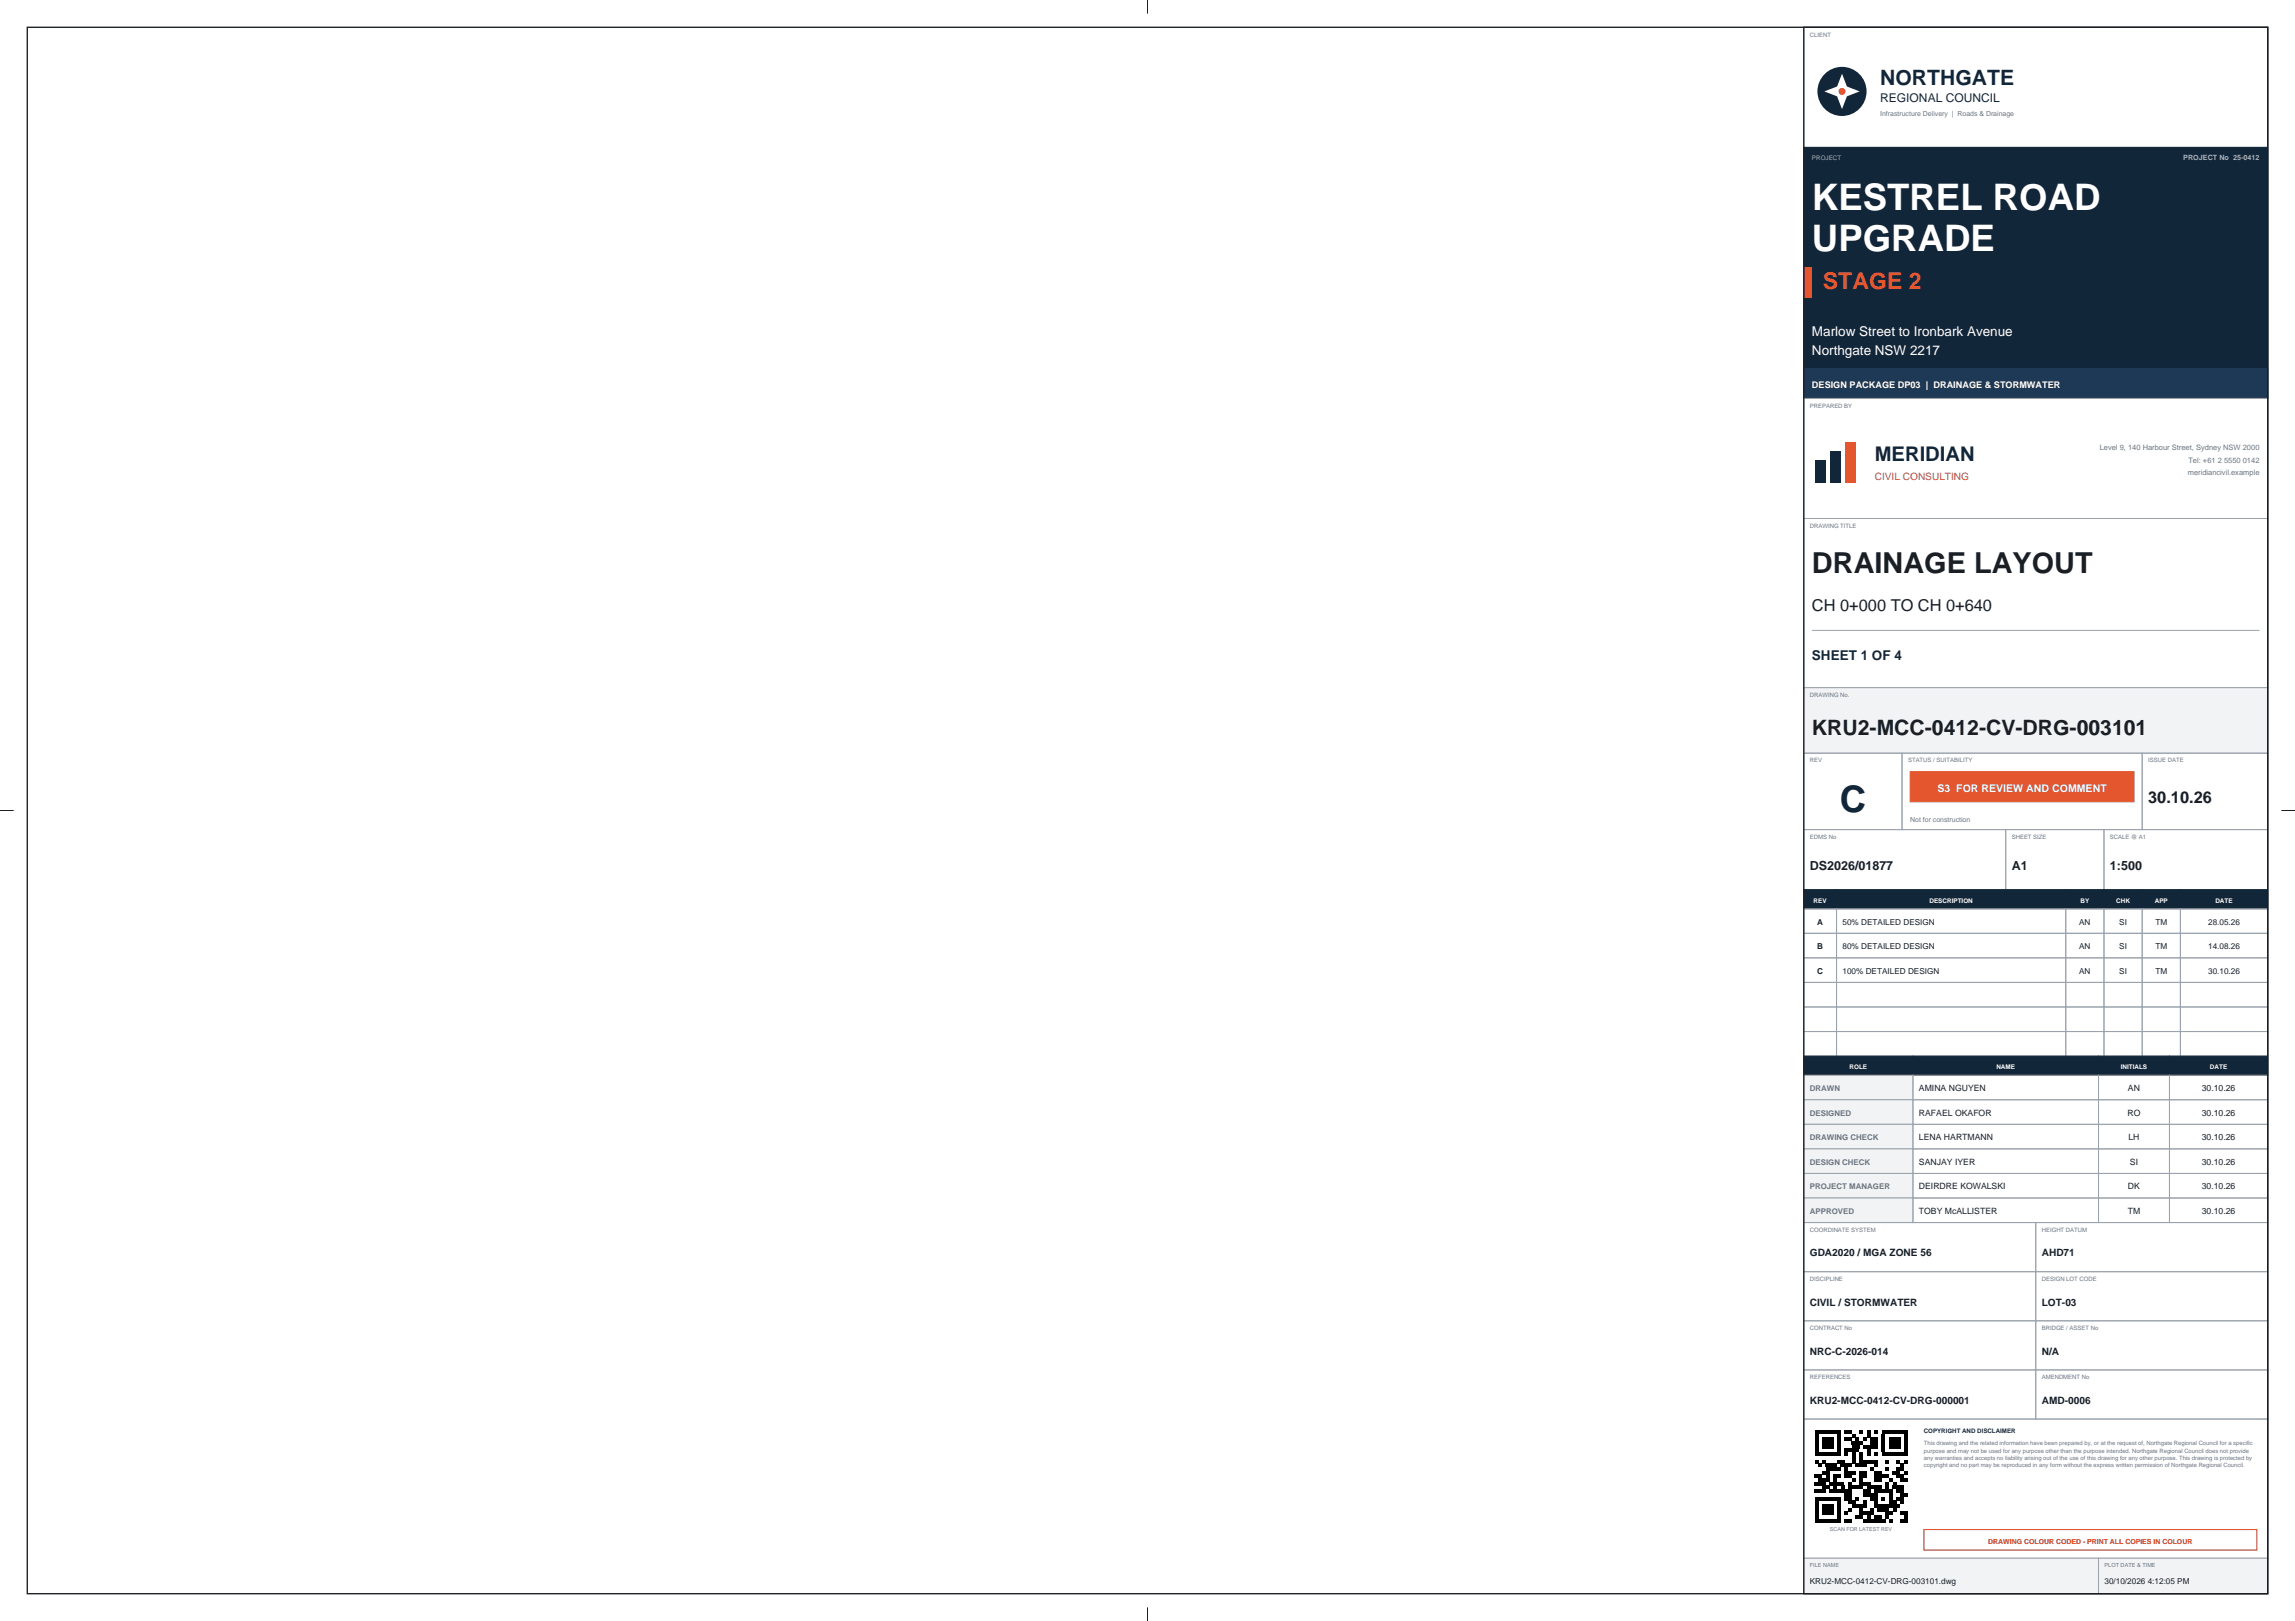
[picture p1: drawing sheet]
<svg xmlns="http://www.w3.org/2000/svg" width="841mm" height="594mm" viewBox="0 0 841 594" stroke-linecap="round" stroke-linejoin="round" font-family="sans-serif">
<defs><g id="words">
<g font-size="13.4" fill="#fff">
<text x="664" y="77">KESTREL ROAD</text>
<text x="664" y="92">UPGRADE</text>
</g>
<text font-size="13.4" fill="#12263a" x="674.2" y="297.5">C</text>
<text font-size="10.6" fill="#1b1f24" x="664" y="210">DRAINAGE LAYOUT</text>
<text font-size="8.5" fill="#e4572e" x="668" y="106">STAGE 2</text>
<text font-size="7.8" fill="#12263a" x="689" y="31.3">NORTHGATE</text>
<text font-size="7.8" fill="#1b1f24" x="664" y="269.5">KRU2-MCC-0412-CV-DRG-003101</text>
<text font-size="7.4" fill="#12263a" x="687" y="169">MERIDIAN</text>
<g font-size="6" fill="#1b1f24">
<text x="664" y="224">CH 0+000 TO CH 0+640</text>
<text x="787.2" y="294.2">30.10.26</text>
</g>
<g font-size="4.9" fill="#fff">
<text x="664" y="123">Marlow Street to Ironbark Avenue</text>
<text x="664" y="130">Northgate NSW 2217</text>
</g>
<text font-size="4.9" fill="#12263a" x="664" y="242">SHEET 1 OF 4</text>
<g font-size="4.6" fill="#1b1f24">
<text x="663.2" y="318.7">DS2026/01877</text>
<text x="737.2" y="318.7">A1</text>
<text x="773.2" y="318.7">1:500</text>
</g>
<text font-size="4.4" fill="#12263a" x="689" y="37.3">REGIONAL COUNCIL</text>
<text font-size="3.9" fill="#fff" x="710" y="290.3">S3 FOR REVIEW AND COMMENT</text>
<text font-size="3.7" fill="#e4572e" x="687" y="176">CIVIL CONSULTING</text>
<g font-size="3.7" fill="#1b1f24">
<text x="663.2" y="460.4">GDA2020 / MGA ZONE 56</text>
<text x="748.2" y="460.4">AHD71</text>
<text x="663.2" y="478.4">CIVIL / STORMWATER</text>
<text x="748.2" y="478.4">LOT-03</text>
<text x="663.2" y="496.4">NRC-C-2026-014</text>
<text x="748.2" y="496.4">N/A</text>
<text x="663.2" y="514.4">KRU2-MCC-0412-CV-DRG-000001</text>
<text x="748.2" y="514.4">AMD-0006</text>
</g>
<text font-size="3.4" fill="#fff" x="664" y="142.1">DESIGN PACKAGE DP03 | DRAINAGE &amp; STORMWATER</text>
<g font-size="3.2" fill="#1b1f24">
<text x="703.2" y="399.8">AMINA NGUYEN</text>
<text x="779.8" y="399.8">AN</text>
<text x="806.8" y="399.8">30.10.26</text>
<text x="703.2" y="408.8">RAFAEL OKAFOR</text>
<text x="779.6" y="408.8">RO</text>
<text x="806.8" y="408.8">30.10.26</text>
<text x="703.2" y="417.8">LENA HARTMANN</text>
<text x="780" y="417.8">LH</text>
<text x="806.8" y="417.8">30.10.26</text>
<text x="703.2" y="426.8">SANJAY IYER</text>
<text x="780.5" y="426.8">SI</text>
<text x="806.8" y="426.8">30.10.26</text>
<text x="703.2" y="435.8">DEIRDRE KOWALSKI</text>
<text x="779.8" y="435.8">DK</text>
<text x="806.8" y="435.8">30.10.26</text>
<text x="703.2" y="444.8">TOBY McALLISTER</text>
<text x="779.7" y="444.8">TM</text>
<text x="806.8" y="444.8">30.10.26</text>
</g>
<g font-size="3" fill="#1b1f24">
<text x="665.9" y="338.8">A</text>
<text x="675.2" y="338.8">50% DETAILED DESIGN</text>
<text x="761.9" y="338.8">AN</text>
<text x="776.6" y="338.8">SI</text>
<text x="789.8" y="338.8">TM</text>
<text x="809.2" y="338.8">28.05.26</text>
<text x="665.9" y="347.8">B</text>
<text x="675.2" y="347.8">80% DETAILED DESIGN</text>
<text x="761.9" y="347.8">AN</text>
<text x="776.6" y="347.8">SI</text>
<text x="789.8" y="347.8">TM</text>
<text x="809.2" y="347.8">14.08.26</text>
<text x="665.9" y="356.8">C</text>
<text x="675.2" y="356.8">100% DETAILED DESIGN</text>
<text x="761.9" y="356.8">AN</text>
<text x="776.6" y="356.8">SI</text>
<text x="789.8" y="356.8">TM</text>
<text x="809.2" y="356.8">30.10.26</text>
<text x="663.2" y="580.4">KRU2-MCC-0412-CV-DRG-003101.dwg</text>
<text x="771.2" y="580.4">30/10/2026 4:12:05 PM</text>
</g>
<g font-size="2.9" fill="#6b7480">
<text x="663.2" y="399.8">DRAWN</text>
<text x="663.2" y="408.8">DESIGNED</text>
<text x="663.2" y="417.8">DRAWING CHECK</text>
<text x="663.2" y="426.8">DESIGN CHECK</text>
<text x="663.2" y="435.8">PROJECT MANAGER</text>
<text x="663.2" y="444.8">APPROVED</text>
</g>
<g font-size="2.8" fill="#6b7480">
<text x="769.4" y="165">Level 9, 140 Harbour Street, Sydney NSW 2000</text>
<text x="801.9" y="169.6">Tel: +61 2 5550 0142</text>
<text x="801.7" y="174.2">meridiancivil.example</text>
</g>
<text font-size="2.6" fill="#9fb3c8" x="800.1" y="58.5">PROJECT No 25-0412</text>
<g font-size="2.5" fill="#6b7480">
<text x="689" y="42.5">Infrastructure Delivery | Roads &amp; Drainage</text>
<text x="700" y="301.2">Not for construction</text>
</g>
<text font-size="2.5" fill="#c8102e" x="728.6" y="565.7">DRAWING COLOUR CODED - PRINT ALL COPIES IN COLOUR</text>
<text font-size="2.3" fill="#9fb3c8" x="664" y="58.5">PROJECT</text>
<g font-size="2.3" fill="#fff">
<text x="664.6" y="330.9">REV</text>
<text x="707" y="330.9">DESCRIPTION</text>
<text x="762.4" y="330.9">BY</text>
<text x="775.5" y="330.9">CHK</text>
<text x="789.6" y="330.9">APP</text>
<text x="811.8" y="330.9">DATE</text>
<text x="677.8" y="391.9">ROLE</text>
<text x="731.6" y="391.9">NAME</text>
<text x="777.1" y="391.9">INITIALS</text>
<text x="809.8" y="391.9">DATE</text>
</g>
<text font-size="2.3" fill="#12263a" x="705" y="525.2">COPYRIGHT AND DISCLAIMER</text>
<g font-size="2.2" fill="#6b7480">
<text x="663.2" y="13.4">CLIENT</text>
<text x="663.2" y="149.4">PREPARED BY</text>
<text x="663.2" y="193.4">DRAWING TITLE</text>
<text x="663.2" y="255.4">DRAWING No.</text>
<text x="663.2" y="279.4">REV</text>
<text x="699.2" y="279.4">STATUS / SUITABILITY</text>
<text x="787.2" y="279.4">ISSUE DATE</text>
<text x="663.2" y="307.4">EDMS No</text>
<text x="737.2" y="307.4">SHEET SIZE</text>
<text x="773.2" y="307.4">SCALE @ A1</text>
<text x="663.2" y="451.4">COORDINATE SYSTEM</text>
<text x="748.2" y="451.4">HEIGHT DATUM</text>
<text x="663.2" y="469.4">DISCIPLINE</text>
<text x="748.2" y="469.4">DESIGN LOT CODE</text>
<text x="663.2" y="487.4">CONTRACT No</text>
<text x="748.2" y="487.4">BRIDGE / ASSET No</text>
<text x="663.2" y="505.4">REFERENCES</text>
<text x="748.2" y="505.4">AMENDMENT No</text>
<text x="705" y="529.6">This drawing and the related information have been prepared by, or at the request of, Northgate Regional Council for a specific</text>
<text x="705" y="532.3">purpose and may not be used for any purpose other than the purpose intended. Northgate Regional Council does not provide</text>
<text x="705" y="535">any warranties and accepts no liability arising out of the use of this drawing for any other purpose. This drawing is protected by</text>
<text x="705" y="537.7">copyright and no part may be reproduced in any form without the express written permission of Northgate Regional Council.</text>
</g>
<g font-size="2" fill="#6b7480">
<text x="670.6" y="561.2">SCAN FOR LATEST REV</text>
<text x="663.2" y="574.2">FILE NAME</text>
<text x="771.2" y="574.2">PLOT DATE &amp; TIME</text>
</g>
</g></defs>
<path d="M661 10h170v44h-170z" fill="none" stroke="#9aa3ad" stroke-width=".37"/>
<circle cx="675" cy="33.5" r="9" fill="#12263a"/>
<path d="M668.5 33.5l4.7-1.8 1.8-4.7 1.8 4.7 4.7 1.8-4.7 1.8-1.8 4.7-1.8-4.7z" fill-rule="evenodd" fill="#fff"/>
<circle cx="675" cy="33.5" r="1.26" fill="#e4572e"/>
<path d="M661 54h170v92h-170z" fill-rule="evenodd" fill="#12263a" stroke="#12263a" stroke-width=".37"/>
<path d="M661 98h3v11h-3z" fill-rule="evenodd" fill="#e4572e"/>
<path d="M661 135h170v11h-170z" fill-rule="evenodd" fill="#1d3956" stroke="#1d3956" stroke-width=".37"/>
<path d="M661 146h170v44h-170z" fill="none" stroke="#9aa3ad" stroke-width=".37"/>
<g fill="#12263a">
<path d="M665 168.8h3.9v8.2h-3.9z" fill-rule="evenodd"/>
<path d="M670.6 165.3h3.9v11.7h-3.9z" fill-rule="evenodd"/>
</g>
<path d="M676.1 162h3.9v15h-3.9z" fill-rule="evenodd" fill="#e4572e"/>
<path d="M661 190h170v62h-170zM664 231h164" fill="none" stroke="#9aa3ad" stroke-width=".37"/>
<path d="M661 252h170v24h-170z" fill-rule="evenodd" fill="#f1f3f5" stroke="#9aa3ad" stroke-width=".37"/>
<g fill="none" stroke="#9aa3ad" stroke-width=".37">
<path d="M661 276h36v28h-36zM697 276h88v28h-88zM785 276h46v28h-46zM661 304h74v22h-74zM735 304h36v22h-36zM771 304h60v22h-60zM661 333h12v9h-12zM673 333h84v9h-84zM757 333h14v9h-14zM771 333h14v9h-14zM785 333h14v9h-14zM799 333h32v9h-32z"/>
<path d="M661 342h12v9h-12zM661 351h12v9h-12zM673 342h84v9h-84zM673 351h84v9h-84zM757 342h14v9h-14zM757 351h14v9h-14zM771 342h14v9h-14zM771 351h14v9h-14zM785 342h14v9h-14zM785 351h14v9h-14zM799 342h32v9h-32zM799 351h32v9h-32z"/>
<path d="M661 360h12v9h-12zM661 369h12v9h-12zM661 378h12v9h-12zM673 360h84v9h-84zM673 369h84v9h-84zM673 378h84v9h-84zM757 360h14v9h-14zM757 369h14v9h-14zM757 378h14v9h-14zM771 360h14v9h-14zM771 369h14v9h-14zM771 378h14v9h-14z"/>
<path d="M785 360h14v9h-14zM785 369h14v9h-14zM785 378h14v9h-14zM799 360h32v9h-32zM799 369h32v9h-32zM799 378h32v9h-32z"/>
</g>
<path d="M700 282.8h82v11h-82z" fill-rule="evenodd" fill="#e4572e" stroke="#e4572e" stroke-width=".37"/>
<g fill="#12263a" stroke="#12263a" stroke-width=".37">
<path d="M661 326h12v7h-12z" fill-rule="evenodd"/>
<path d="M673 326h84v7h-84z" fill-rule="evenodd"/>
<path d="M757 326h14v7h-14z" fill-rule="evenodd"/>
<path d="M771 326h14v7h-14z" fill-rule="evenodd"/>
<path d="M785 326h14v7h-14z" fill-rule="evenodd"/>
<path d="M799 326h32v7h-32z" fill-rule="evenodd"/>
<path d="M661 387h40v7h-40z" fill-rule="evenodd"/>
<path d="M701 387h68v7h-68z" fill-rule="evenodd"/>
<path d="M769 387h26v7h-26z" fill-rule="evenodd"/>
<path d="M795 387h36v7h-36z" fill-rule="evenodd"/>
</g>
<path d="M661 394h40v9h-40z" fill-rule="evenodd" fill="#f1f3f5" stroke="#9aa3ad" stroke-width=".37"/>
<path d="M701 394h68v9h-68zM769 394h26v9h-26zM795 394h36v9h-36z" fill="none" stroke="#9aa3ad" stroke-width=".37"/>
<path d="M661 403h40v9h-40z" fill-rule="evenodd" fill="#f1f3f5" stroke="#9aa3ad" stroke-width=".37"/>
<path d="M701 403h68v9h-68zM769 403h26v9h-26zM795 403h36v9h-36z" fill="none" stroke="#9aa3ad" stroke-width=".37"/>
<path d="M661 412h40v9h-40z" fill-rule="evenodd" fill="#f1f3f5" stroke="#9aa3ad" stroke-width=".37"/>
<path d="M701 412h68v9h-68zM769 412h26v9h-26zM795 412h36v9h-36z" fill="none" stroke="#9aa3ad" stroke-width=".37"/>
<path d="M661 421h40v9h-40z" fill-rule="evenodd" fill="#f1f3f5" stroke="#9aa3ad" stroke-width=".37"/>
<path d="M701 421h68v9h-68zM769 421h26v9h-26zM795 421h36v9h-36z" fill="none" stroke="#9aa3ad" stroke-width=".37"/>
<path d="M661 430h40v9h-40z" fill-rule="evenodd" fill="#f1f3f5" stroke="#9aa3ad" stroke-width=".37"/>
<path d="M701 430h68v9h-68zM769 430h26v9h-26zM795 430h36v9h-36z" fill="none" stroke="#9aa3ad" stroke-width=".37"/>
<path d="M661 439h40v9h-40z" fill-rule="evenodd" fill="#f1f3f5" stroke="#9aa3ad" stroke-width=".37"/>
<path d="M701 439h68v9h-68zM769 439h26v9h-26zM795 439h36v9h-36zM661 448h85v18h-85zM746 448h85v18h-85zM661 466h85v18h-85zM746 466h85v18h-85zM661 484h85v18h-85zM746 484h85v18h-85zM661 502h85v18h-85zM746 502h85v18h-85zM661 520h170v51h-170z" fill="none" stroke="#9aa3ad" stroke-width=".37"/>
<g fill="#000">
<path d="M665 524h9.5v1.4h-9.5z" fill-rule="evenodd"/>
<path d="M665 525.4h1.4v1.3h-1.4z" fill-rule="evenodd"/>
<path d="M665 526.7h1.4v1.4h-1.4z" fill-rule="evenodd"/>
<path d="M665 528.1h1.4v1.3h-1.4z" fill-rule="evenodd"/>
<path d="M665 529.4h1.4v1.4h-1.4z" fill-rule="evenodd"/>
<path d="M665 530.8h1.4v1.4h-1.4z" fill-rule="evenodd"/>
<path d="M665 532.2h9.5v1.3h-9.5z" fill-rule="evenodd"/>
<path d="M665 534.9h1.4v1.3h-1.4z" fill-rule="evenodd"/>
<path d="M666.4 536.2h1.3v1.4h-1.3z" fill-rule="evenodd"/>
<path d="M667.7 526.7h4.1v1.4h-4.1z" fill-rule="evenodd"/>
<path d="M667.7 528.1h4.1v1.3h-4.1z" fill-rule="evenodd"/>
<path d="M667.7 529.4h4.1v1.4h-4.1z" fill-rule="evenodd"/>
<path d="M667.7 534.9h1.4v1.3h-1.4z" fill-rule="evenodd"/>
<path d="M669.1 536.2h4.1v1.4h-4.1z" fill-rule="evenodd"/>
<path d="M669.1 537.6h5.4v1.4h-5.4z" fill-rule="evenodd"/>
<path d="M673.2 525.4h1.3v1.3h-1.3z" fill-rule="evenodd"/>
<path d="M673.2 526.7h1.3v1.4h-1.3z" fill-rule="evenodd"/>
<path d="M673.2 528.1h1.3v1.3h-1.3z" fill-rule="evenodd"/>
<path d="M673.2 529.4h1.3v1.4h-1.3z" fill-rule="evenodd"/>
<path d="M673.2 530.8h1.3v1.4h-1.3z" fill-rule="evenodd"/>
<path d="M673.2 534.9h2.7v1.3h-2.7z" fill-rule="evenodd"/>
<path d="M674.5 536.2h4.1v1.4h-4.1z" fill-rule="evenodd"/>
<path d="M675.9 524h2.7v1.4h-2.7z" fill-rule="evenodd"/>
<path d="M675.9 526.7h2.7v1.4h-2.7z" fill-rule="evenodd"/>
<path d="M675.9 530.8h5.4v1.4h-5.4z" fill-rule="evenodd"/>
<path d="M675.9 532.2h1.3v1.3h-1.3z" fill-rule="evenodd"/>
<path d="M675.9 537.6h1.3v1.4h-1.3z" fill-rule="evenodd"/>
<path d="M678.6 525.4h1.4v1.3h-1.4z" fill-rule="evenodd"/>
<path d="M678.6 528.1h4.1v1.3h-4.1z" fill-rule="evenodd"/>
<path d="M678.6 529.4h2.7v1.4h-2.7z" fill-rule="evenodd"/>
<path d="M678.6 532.2h1.4v1.3h-1.4z" fill-rule="evenodd"/>
<path d="M678.6 533.5h1.4v1.4h-1.4z" fill-rule="evenodd"/>
<path d="M678.6 534.9h1.4v1.3h-1.4z" fill-rule="evenodd"/>
<path d="M680 526.7h1.3v1.4h-1.3z" fill-rule="evenodd"/>
<path d="M680 536.2h4v1.4h-4z" fill-rule="evenodd"/>
<path d="M681.3 524h1.4v1.4h-1.4z" fill-rule="evenodd"/>
<path d="M681.3 532.2h1.4v1.3h-1.4z" fill-rule="evenodd"/>
<path d="M681.3 533.5h1.4v1.4h-1.4z" fill-rule="evenodd"/>
<path d="M681.3 534.9h6.8v1.3h-6.8z" fill-rule="evenodd"/>
<path d="M682.7 526.7h1.3v1.4h-1.3z" fill-rule="evenodd"/>
<path d="M682.7 529.4h5.4v1.4h-5.4z" fill-rule="evenodd"/>
<path d="M684 524h1.4v1.4h-1.4z" fill-rule="evenodd"/>
<path d="M684 525.4h1.4v1.3h-1.4z" fill-rule="evenodd"/>
<path d="M684 530.8h1.4v1.4h-1.4z" fill-rule="evenodd"/>
<path d="M684 532.2h1.4v1.3h-1.4z" fill-rule="evenodd"/>
<path d="M685.4 526.7h2.7v1.4h-2.7z" fill-rule="evenodd"/>
<path d="M685.4 528.1h2.7v1.3h-2.7z" fill-rule="evenodd"/>
<path d="M685.4 537.6h1.4v1.4h-1.4z" fill-rule="evenodd"/>
<path d="M686.8 524h1.3v1.4h-1.3z" fill-rule="evenodd"/>
<path d="M686.8 532.2h1.3v1.3h-1.3z" fill-rule="evenodd"/>
<path d="M686.8 536.2h1.3v1.4h-1.3z" fill-rule="evenodd"/>
<path d="M689.5 524h9.5v1.4h-9.5z" fill-rule="evenodd"/>
<path d="M689.5 525.4h1.3v1.3h-1.3z" fill-rule="evenodd"/>
<path d="M689.5 526.7h1.3v1.4h-1.3z" fill-rule="evenodd"/>
<path d="M689.5 528.1h1.3v1.3h-1.3z" fill-rule="evenodd"/>
<path d="M689.5 529.4h1.3v1.4h-1.3z" fill-rule="evenodd"/>
<path d="M689.5 530.8h1.3v1.4h-1.3z" fill-rule="evenodd"/>
<path d="M689.5 532.2h9.5v1.3h-9.5z" fill-rule="evenodd"/>
<path d="M690.8 534.9h1.4v1.3h-1.4z" fill-rule="evenodd"/>
<path d="M690.8 537.6h1.4v1.4h-1.4z" fill-rule="evenodd"/>
<path d="M692.2 526.7h4.1v1.4h-4.1z" fill-rule="evenodd"/>
<path d="M692.2 528.1h4.1v1.3h-4.1z" fill-rule="evenodd"/>
<path d="M692.2 529.4h4.1v1.4h-4.1z" fill-rule="evenodd"/>
<path d="M694.9 534.9h1.4v1.3h-1.4z" fill-rule="evenodd"/>
<path d="M694.9 537.6h2.7v1.4h-2.7z" fill-rule="evenodd"/>
<path d="M696.3 536.2h1.3v1.4h-1.3z" fill-rule="evenodd"/>
<path d="M697.6 525.4h1.4v1.3h-1.4z" fill-rule="evenodd"/>
<path d="M697.6 526.7h1.4v1.4h-1.4z" fill-rule="evenodd"/>
<path d="M697.6 528.1h1.4v1.3h-1.4z" fill-rule="evenodd"/>
<path d="M697.6 529.4h1.4v1.4h-1.4z" fill-rule="evenodd"/>
<path d="M697.6 530.8h1.4v1.4h-1.4z" fill-rule="evenodd"/>
<path d="M697.6 534.9h1.4v1.3h-1.4z" fill-rule="evenodd"/>
<path d="M665 540.3h2.7v1.4h-2.7z" fill-rule="evenodd"/>
<path d="M665 543h4.1v1.4h-4.1z" fill-rule="evenodd"/>
<path d="M665 545.8h4.1v1.3h-4.1z" fill-rule="evenodd"/>
<path d="M665 548.5h9.5v1.3h-9.5z" fill-rule="evenodd"/>
<path d="M665 549.8h1.4v1.4h-1.4z" fill-rule="evenodd"/>
<path d="M665 551.2h1.4v1.4h-1.4z" fill-rule="evenodd"/>
<path d="M665 552.6h1.4v1.3h-1.4z" fill-rule="evenodd"/>
<path d="M665 553.9h1.4v1.4h-1.4z" fill-rule="evenodd"/>
<path d="M665 555.3h1.4v1.3h-1.4z" fill-rule="evenodd"/>
<path d="M665 556.6h9.5v1.4h-9.5z" fill-rule="evenodd"/>
<path d="M666.4 541.7h4v1.3h-4z" fill-rule="evenodd"/>
<path d="M667.7 539h2.7v1.3h-2.7z" fill-rule="evenodd"/>
<path d="M667.7 544.4h2.7v1.4h-2.7z" fill-rule="evenodd"/>
<path d="M667.7 551.2h4.1v1.4h-4.1z" fill-rule="evenodd"/>
<path d="M667.7 552.6h4.1v1.3h-4.1z" fill-rule="evenodd"/>
<path d="M667.7 553.9h4.1v1.4h-4.1z" fill-rule="evenodd"/>
<path d="M669.1 540.3h1.3v1.4h-1.3z" fill-rule="evenodd"/>
<path d="M670.4 543h5.5v1.4h-5.5z" fill-rule="evenodd"/>
<path d="M670.4 545.8h8.2v1.3h-8.2z" fill-rule="evenodd"/>
<path d="M671.8 540.3h2.7v1.4h-2.7z" fill-rule="evenodd"/>
<path d="M671.8 541.7h1.4v1.3h-1.4z" fill-rule="evenodd"/>
<path d="M671.8 544.4h1.4v1.4h-1.4z" fill-rule="evenodd"/>
<path d="M673.2 549.8h1.3v1.4h-1.3z" fill-rule="evenodd"/>
<path d="M673.2 551.2h1.3v1.4h-1.3z" fill-rule="evenodd"/>
<path d="M673.2 552.6h1.3v1.3h-1.3z" fill-rule="evenodd"/>
<path d="M673.2 553.9h1.3v1.4h-1.3z" fill-rule="evenodd"/>
<path d="M673.2 555.3h1.3v1.3h-1.3z" fill-rule="evenodd"/>
<path d="M674.5 544.4h1.4v1.4h-1.4z" fill-rule="evenodd"/>
<path d="M675.9 539h4.1v1.3h-4.1z" fill-rule="evenodd"/>
<path d="M675.9 540.3h2.7v1.4h-2.7z" fill-rule="evenodd"/>
<path d="M675.9 547.1h2.7v1.4h-2.7z" fill-rule="evenodd"/>
<path d="M675.9 548.5h2.7v1.3h-2.7z" fill-rule="evenodd"/>
<path d="M675.9 553.9h1.3v1.4h-1.3z" fill-rule="evenodd"/>
<path d="M675.9 556.6h2.7v1.4h-2.7z" fill-rule="evenodd"/>
<path d="M677.2 543h1.4v1.4h-1.4z" fill-rule="evenodd"/>
<path d="M677.2 544.4h5.5v1.4h-5.5z" fill-rule="evenodd"/>
<path d="M677.2 549.8h2.8v1.4h-2.8z" fill-rule="evenodd"/>
<path d="M677.2 552.6h1.4v1.3h-1.4z" fill-rule="evenodd"/>
<path d="M678.6 541.7h1.4v1.3h-1.4z" fill-rule="evenodd"/>
<path d="M678.6 551.2h5.4v1.4h-5.4z" fill-rule="evenodd"/>
<path d="M680 548.5h1.3v1.3h-1.3z" fill-rule="evenodd"/>
<path d="M680 555.3h2.7v1.3h-2.7z" fill-rule="evenodd"/>
<path d="M681.3 539h2.7v1.3h-2.7z" fill-rule="evenodd"/>
<path d="M681.3 540.3h2.7v1.4h-2.7z" fill-rule="evenodd"/>
<path d="M681.3 541.7h1.4v1.3h-1.4z" fill-rule="evenodd"/>
<path d="M681.3 543h4.1v1.4h-4.1z" fill-rule="evenodd"/>
<path d="M681.3 552.6h1.4v1.3h-1.4z" fill-rule="evenodd"/>
<path d="M681.3 553.9h5.5v1.4h-5.5z" fill-rule="evenodd"/>
<path d="M682.7 545.8h2.7v1.3h-2.7z" fill-rule="evenodd"/>
<path d="M682.7 547.1h5.4v1.4h-5.4z" fill-rule="evenodd"/>
<path d="M682.7 549.8h1.3v1.4h-1.3z" fill-rule="evenodd"/>
<path d="M682.7 556.6h8.1v1.4h-8.1z" fill-rule="evenodd"/>
<path d="M684 544.4h5.5v1.4h-5.5z" fill-rule="evenodd"/>
<path d="M684 555.3h1.4v1.3h-1.4z" fill-rule="evenodd"/>
<path d="M685.4 548.5h2.7v1.3h-2.7z" fill-rule="evenodd"/>
<path d="M685.4 552.6h1.4v1.3h-1.4z" fill-rule="evenodd"/>
<path d="M686.8 539h2.7v1.3h-2.7z" fill-rule="evenodd"/>
<path d="M686.8 540.3h5.4v1.4h-5.4z" fill-rule="evenodd"/>
<path d="M686.8 541.7h2.7v1.3h-2.7z" fill-rule="evenodd"/>
<path d="M686.8 545.8h6.8v1.3h-6.8z" fill-rule="evenodd"/>
<path d="M686.8 549.8h1.3v1.4h-1.3z" fill-rule="evenodd"/>
<path d="M686.8 551.2h9.5v1.4h-9.5z" fill-rule="evenodd"/>
<path d="M686.8 555.3h2.7v1.3h-2.7z" fill-rule="evenodd"/>
<path d="M688.1 552.6h4.1v1.3h-4.1z" fill-rule="evenodd"/>
<path d="M689.5 548.5h1.3v1.3h-1.3z" fill-rule="evenodd"/>
<path d="M690.8 543h1.4v1.4h-1.4z" fill-rule="evenodd"/>
<path d="M690.8 544.4h1.4v1.4h-1.4z" fill-rule="evenodd"/>
<path d="M690.8 553.9h2.8v1.4h-2.8z" fill-rule="evenodd"/>
<path d="M690.8 555.3h1.4v1.3h-1.4z" fill-rule="evenodd"/>
<path d="M692.2 541.7h1.4v1.3h-1.4z" fill-rule="evenodd"/>
<path d="M692.2 547.1h1.4v1.4h-1.4z" fill-rule="evenodd"/>
<path d="M692.2 548.5h1.4v1.3h-1.4z" fill-rule="evenodd"/>
<path d="M692.2 549.8h2.7v1.4h-2.7z" fill-rule="evenodd"/>
<path d="M692.2 556.6h1.4v1.4h-1.4z" fill-rule="evenodd"/>
<path d="M693.6 539h2.7v1.3h-2.7z" fill-rule="evenodd"/>
<path d="M693.6 543h1.3v1.4h-1.3z" fill-rule="evenodd"/>
<path d="M693.6 544.4h4v1.4h-4z" fill-rule="evenodd"/>
<path d="M693.6 552.6h1.3v1.3h-1.3z" fill-rule="evenodd"/>
<path d="M694.9 540.3h2.7v1.4h-2.7z" fill-rule="evenodd"/>
<path d="M694.9 545.8h2.7v1.3h-2.7z" fill-rule="evenodd"/>
<path d="M694.9 548.5h2.7v1.3h-2.7z" fill-rule="evenodd"/>
<path d="M696.3 541.7h2.7v1.3h-2.7z" fill-rule="evenodd"/>
<path d="M696.3 547.1h2.7v1.4h-2.7z" fill-rule="evenodd"/>
<path d="M696.3 549.8h1.3v1.4h-1.3z" fill-rule="evenodd"/>
<path d="M696.3 553.9h2.7v1.4h-2.7z" fill-rule="evenodd"/>
<path d="M696.3 556.6h2.7v1.4h-2.7z" fill-rule="evenodd"/>
<path d="M697.6 539h1.4v1.3h-1.4z" fill-rule="evenodd"/>
<path d="M697.6 555.3h1.4v1.3h-1.4z" fill-rule="evenodd"/>
</g>
<path d="M705 560.5h122v7.5h-122z" fill="none" stroke="#c8102e" stroke-width=".37"/>
<g fill="#f1f3f5" stroke="#9aa3ad" stroke-width=".37">
<path d="M661 571h108v13h-108z" fill-rule="evenodd"/>
<path d="M769 571h62v13h-62z" fill-rule="evenodd"/>
</g>
<path d="M10 10h821v574h-821zM661 10h170v574h-170z" fill="none" stroke="#1b1f24" stroke-width=".5"/>
<path d="M420.5 0v5M0 297h5M836 297h5M420.5 589v5" fill="none" stroke="#1b1f24" stroke-width=".37"/>
<use href="#words"/>
</svg>
